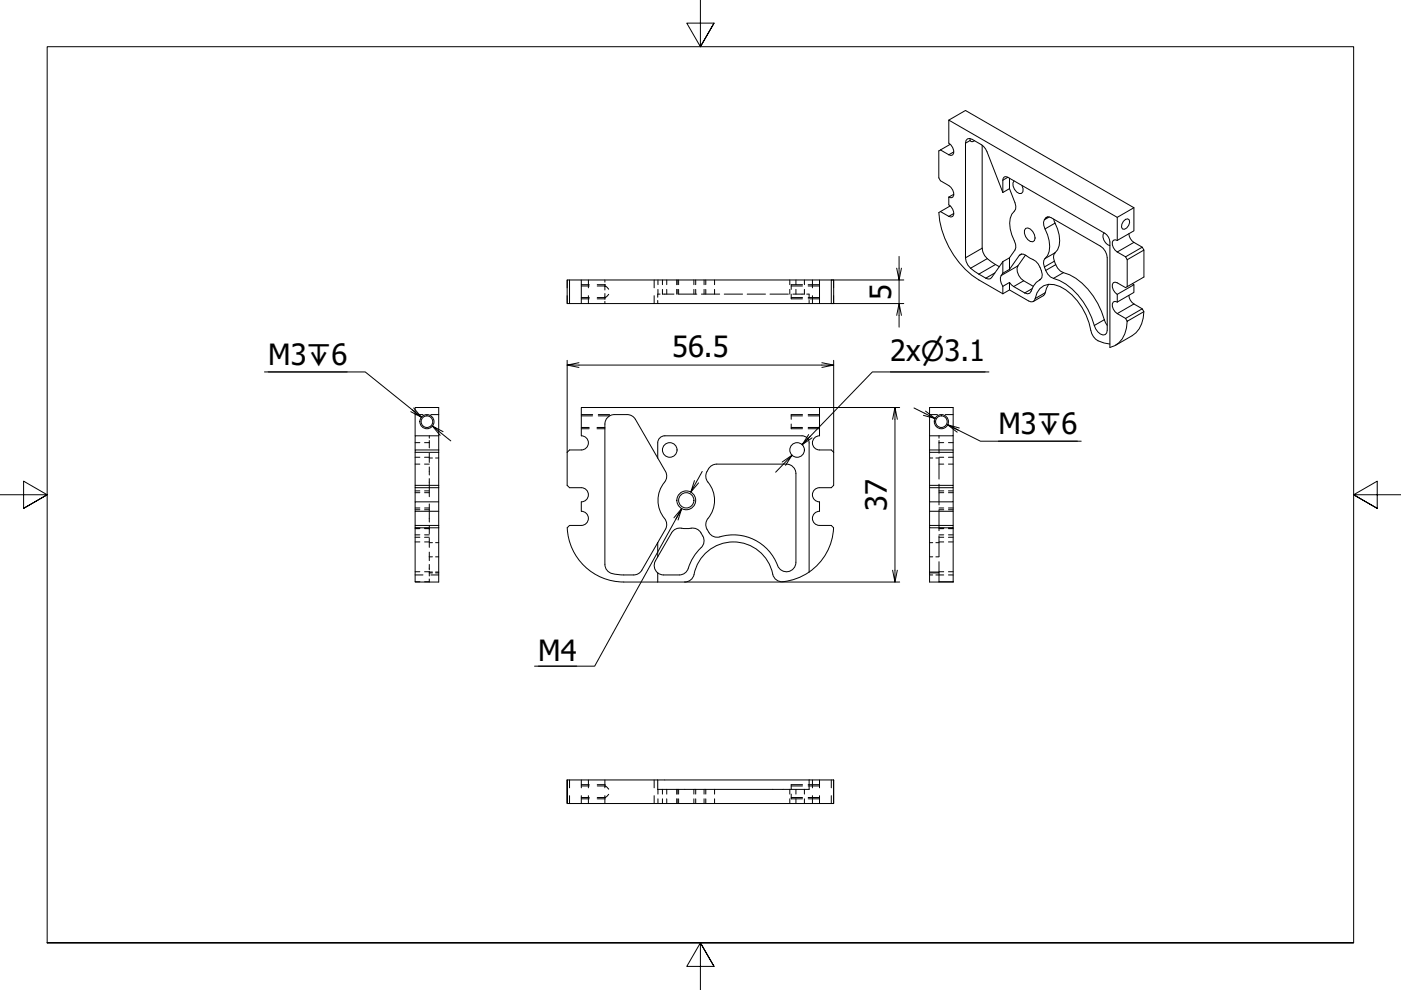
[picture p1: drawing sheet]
<svg xmlns="http://www.w3.org/2000/svg" width="297mm" height="210mm" viewBox="0 0 297 210" stroke-linecap="round" stroke-linejoin="round" font-family="sans-serif">
<defs><g id="words">
<g font-size="6.2">
<text x="188.9" y="63.6" transform="rotate(-90 188.9 63.6)">5</text>
<text x="56.9" y="77.3">M3↧6</text>
<text x="142.5" y="75.7">56.5</text>
<text x="188.8" y="76.6">2x⌀3.1</text>
<text x="211.7" y="92">M3↧6</text>
<text x="188.1" y="108.3" transform="rotate(-90 188.1 108.3)">37</text>
<text x="114.1" y="140.1">M4</text>
</g>
</g></defs>
<!-- layer: Hidden (ISO) -->
<g fill="none" stroke="#000" stroke-width=".21">
<path d="M120.3 59.4v1.6M124.8 59.4v1.6M128.2 59.4v.4M138.7 59.4v1.6M139.5 59.4v1M140.5 59.4v1M141.4 59.4v1M143.5 59.4v1M143.6 59.4v1M143.9 59.4v1M147.1 59.4v1M147.5 59.4v1"/>
<path d="M149.3 59.4v1M149.6 59.4v1M151.5 59.4v1M167.4 59.4v1M168.8 59.4v1M170.6 59.4v1M172.2 59.4v1.6M176.7 59.4v1.6M120.3 62.7v1.7M123.2 63.1h1.7M123.2 60.6h1.7M123.2 63.4h1.7"/>
<path d="M123.2 60.4h1.7M124.8 62.7v1.7M126.6 63.1h1.7M126.6 60.6h1.7M126.6 63.4h1.7M126.6 60.4h1.7M128.2 60.7l.2-.1 .3 .3 .4 .4M128.2 60.3v1.2M128.2 62.2v1.2M128.2 63.9v.5M129.1 62.4l-.4 .5-.3 .2-.2-.1M138.7 62.7v1.7"/>
<path d="M139.5 63.7v.7M139.5 61.4v1M139.9 62.4h-.4v.6M140.5 61.4v1h2.4M141.4 61.4v1M143.5 61.4v1M143.6 61.4v1M143.9 61.4v1h3.8M147.1 61.4v1M147.5 61.4v1M148.7 62.4h3.9M149.3 61.4v1"/>
<path d="M149.6 61.4v1M151.5 61.4v1M153.6 62.4h3.8M158.4 62.4h3.9M163.3 62.4h3.8M167.4 61.4v1M167.8 62.4v1h2.3M167.8 63.1h2.3M167.8 60.6h2.3M168.8 61.4v1M170.1 60.4h-2.3v1M170.6 61.4v1h-2.5"/>
<path d="M171 62.4h.6v.6M171.3 63.1h2.5M171.3 60.6h2.5M171.3 63.4h2.5M171.3 60.4h2.5M171.6 63.7v.7M172.2 62.7v1.7M176.7 62.7v1.7M88 87.9h1.7M88 98.4h1M88 97h1M88 93.9h1"/>
<path d="M90 98.4h1M90 97h1M90 93.9h1M91 96v2.1M91 92.4v.5M91 93.4v1.6M91 99v1.7M91 97.1h.7M91.4 87.9h1.6M92.4 97.1h.6M123.2 90.6h1.7M123.2 88.2h2.5"/>
<path d="M123.2 90.9h1.7M123.2 87.9h2.5M126.6 90.6h1.6M126.6 90.9h1.6M126.8 88.2h2.4M126.9 87.9h2.3M167.8 90.6h2.3M167.8 88.2h2.3M167.8 89.9v1h2.3M170.1 87.9h-2.3v1M171.3 90.6h2.5M171.3 88.2h2.5"/>
<path d="M171.3 90.9h2.5M171.3 87.9h2.5M197.1 87.9h1.7M197.1 97.1h.7M198.4 97.1h.7M199.1 98.4h1M199.1 97h1M199.1 93.9h1M199.1 92.4v.5M199.1 93.4v2.7M199.1 97.2v4.4M200.4 87.9h1.7"/>
<path d="M201.1 98.4h1M201.1 97h1M201.1 93.9h1M88 112h1M88 113.9h1M88 114.9h1M88 113.4h1M88 112.1h1M88 107.7h1M88 104.5h1M88 108.1h1M88 104.1h1"/>
<path d="M90 112h1M90 113.9h1M90 114.9h1M90 113.4h1M90 112.1h1M90 107.7h1M90 104.5h1M90 108.1h1M90 104.1h1M91 114.1v2M91 101.5v3.8M91 106.9v3.8"/>
<path d="M91 111.5v1.7M91 117.1v1.8M91 119.7v1.1M91 118.1h.7M91 115.1h.7M92.4 118.1h.6M92.4 115.1h.6M197.1 118.1h.7M197.1 115.1h.7M198.4 118.1h.7M198.4 115.1h.7M199.1 112h1"/>
<path d="M199.1 113.9h1M199.1 114.9h1M199.1 113.4h1M199.1 112.1h1M199.1 107.7h1M199.1 104.5h1M199.1 108.1h1M199.1 104.1h1M199.1 102.7v4.3M199.1 108.1v4.4M199.1 113.6v4.4M199.1 119.1v2.2"/>
<path d="M201.1 112h1M201.1 113.9h1M201.1 114.9h1M201.1 113.4h1M201.1 112.1h1M201.1 107.7h1M201.1 104.5h1M201.1 108.1h1M201.1 104.1h1M88 123.3h1M88 121.2h1M88 121.9h1.7"/>
<path d="M90 123.3h1M90 121.2h1M91 121.1v1M91 122.8v.6M91 121.5h.7M91 121.3h.7M91.4 121.9h1.6M92.4 121.5h.6M92.4 121.3h.6M197.1 121.9h.7M198.4 121.9h1.7M199.1 121.2h1"/>
<path d="M201.1 121.2h1M201.1 121.9h1M120.8 165.4v1.6M120.8 168.7v1.7M123.2 169.1h1.7M123.2 166.6h1.7M123.2 169.4h1.7M123.2 166.4h1.7M123.2 165.4v1.6M123.2 168.7v1.7M124.8 165.4v1.6M124.8 168.7v1.7"/>
<path d="M126.6 169.1h1.7M126.6 166.6h1.7M126.6 169.4h1.7M126.6 166.4h1.7M128.2 166.7l.2-.1 .7 .7M128.2 165.4v1.6M128.2 168.7v1.7M129.1 168.4l-.4 .5-.3 .2-.2-.1M138.7 165.4v1.6M138.7 168.7v1.7M139.5 167.4v1M139.5 169.4v1"/>
<path d="M140.5 167.4v1M140.5 169.4v1M141.4 167.4v1M141.4 169.4v1M143.5 167.4v1M143.5 169.4v1M143.6 167.4v1M143.6 169.4v1M143.9 167.4v1M143.9 169.4v1M147.1 167.4v1M147.1 169.4v1"/>
<path d="M147.5 167.4v1M147.5 169.4v1M149.3 167.4v1M149.3 169.4v1M149.6 167.4v1M149.6 169.4v1M151.5 167.4v1M151.5 169.4v1M167.4 167.4v1M167.4 169.4v1M167.8 168.4v1h2.3M167.8 169.1h2.3"/>
<path d="M167.8 166.6h2.3M168.8 167.4v1M168.8 169.4v1M170.1 166.4h-2.3v1M170.6 167.4v1M170.6 169.4v1M171.3 169.1h2.5M171.3 166.6h2.5M171.3 169.4h2.5M171.3 166.4h2.5M172.2 165.4v1.6M172.2 168.7v1.7"/>
<path d="M173.8 165.4v1.6M173.8 168.7v1.7M176.2 165.4v1.6M176.2 168.7v1.7"/>
</g>
<!-- layer: Visible (ISO) -->
<g fill="none" stroke="#000" stroke-width=".21">
<path d="M199.4 31.8l1.8 1 .4 .2 .4-.2a1.8 1.8 0 0 0-.8-2.4v-4.9l35.7 20.6v4.9M199.4 31.8l-.4 .2v5.7l.4 .6a3.7 3.7 0 0 1 2.8 2.6v.5l-.2 .4-.4 .1-.4-.1M201.2 25.5l3.5-2.1 35.7 20.6-3.5 2.1M201.5 30.6l-2.1 1.2M205.7 29.4v.4l.2 .2 .7-.2M208.2 30.8v21.8a3.6 3.6 0 0 0 2 2.9l1.7 1M214 37.8v2.2l1.2 3a1.85 1.85 0 0 1-.7 2.4 6 6 0 0 0 .6 5.7l.3 1.4-.2 .5-1.2 1.7v2.4l2.1-3 .4-.2h.5l1.3 .8a3.8 3.8 0 0 1 2.6 4.2l-1.2 1-.6 .8-.8 1.5-.5 .1a7.9 7.9 0 0 1-3.8-2.4M214 40l-1.4 .8M215 38.4a1.84 1.84 0 0 0 1.6 2.6l.3-.4v-.6l-.2-.7M120.2 59.4h.6v5h-.6zM120.8 59.4h2.4v5M123.2 59.4h50.6v5"/>
<path d="M173.8 59.4h2.4M201.2 41.8v1.6a1.97 1.97 0 0 1 .8 2.5l-.4 .1-.4-.1-1.8-1M201.5 43.7l-2.4 1.4a18.8 18.8 0 0 0 8.4 14.2l5.1 3M202.2 41.2l-1 .6M212.6 40.8l-3.3-8.6a5 5 0 0 0-3.7-2.8h-.5l-.3 .4-.1 .6v24.3a3.6 3.6 0 0 0 2 2.9l2.3 1.4 .9 .1 2.7-3.6M212.6 57.9a1.99 1.99 0 0 0 0 2.8M212.6 40.8l.1-3 .2-.3 .4-.1 21 12.1a2.36 2.36 0 0 1 1 1.8v22.4a4.7 4.7 0 0 0 3.5-4.2l.2-1.4M212.6 55.5v2.4M214 59.9v1.6l4.1 2.3 .9 .2 .3-.3a4 4 0 0 1 3-3.4 6.7 6.7 0 0 1 4.9 2.2 14.9 14.9 0 0 1 4.3 8.2 3.2 3.2 0 0 0 2.6 2l1.2 .2M214 59.9l-1.4 .8M214 57.1l-1.4 .8M214 54.7l-1.4 .8"/>
<path d="M217.4 54.1l-1.6 2.3a2.6 2.6 0 0 0 1.2 3.1l2.1 1.2M217.5 48.4a1.6 1.6 0 0 1 1.8 1.4l.2 .7-.2 .5-.3 .3a1.98 1.98 0 0 1-1.5-2.9zM220.6 59.2l-.2 .2M221.7 46.3l.3-.3 .9 .2 10.4 6a3.1 3.1 0 0 1 1.5 2.5v15.3l-.2 .6-.3 .3a1.82 1.82 0 0 1-2-1.2 16.2 16.2 0 0 0-7.7-10.2 3.8 3.8 0 0 1-3.3-4.3 4.2 4.2 0 0 0 1.1-4.1l-.8-2.6a1.84 1.84 0 0 1 .1-2.2zM223.4 46.5l.1 .4a7 7 0 0 1 .7 6.1 1.86 1.86 0 0 0-.7 2.4 3.7 3.7 0 0 0 3.3 2.9 16 16 0 0 1 7.6 10.1l.4 .6M234.1 49.4a1.96 1.96 0 0 0 1.2 2.7M236.9 51l-.5-.2-.4 .2a1.79 1.79 0 0 0 .9 2.4l1.7 1M238.2 46.9l.4-.4 .5-.1a1.19 1.19 0 0 1-.2 1.9l-.5 .3-.4-.1-.2-.4v-.6zM238.6 54.4l3.6-2 .3 .6-3.5 2.1M238.6 54.4l.4 .7M239 55.1v5.7M239.3 49.5a2.36 2.36 0 0 0 1.1 1.9l1.8 1"/>
<path d="M240.4 44v4.9l-3.5 2.1M242.5 53v5.7l-3.5 2.1M120.8 64.4h55.4v-5h.6v5h-.6M212.6 60.7v1.6M214 61.5l-1.4 .8M222.3 60.3l-.4 .8-.4 1.3-2.4 1.5M236.9 64l-.5-.1-.4 .1a1.79 1.79 0 0 0 .9 2.5l1.7 1M236.9 62.4v1.6M238.6 67.5l3.6-2 .3 .6-3.5 2zM239 60.8l-.4 .2-1.7-1-.5-.2-.4 .1a1.8 1.8 0 0 0 .9 2.5M239.3 62.6a2.33 2.33 0 0 0 1.1 1.9l1.8 1M240.1 60.1l.3 .3-3.5 2"/>
<path d="M240.4 60.4v1.6l-3.5 2M242.5 66.1a6 6 0 0 1-2.5 5.1l-3.5 2M88 92.4v-6h5v9M88 95.9v7M93 92.4h-5v3M93 95.4h-5v.5h5M93 95.4v8M123.2 86.4h50.6l-.1 6a1.5 1.5 0 0 0-1.5 1.5 1.5 1.5 0 0 0 1.6 1.5h2.4l.6 .5v7l-.6 .5h-2.5a1.5 1.5 0 0 0-1.5 1.5 1.5 1.5 0 0 0 1.6 1.5l-.1 2a1.5 1.5 0 0 0-1.5 1.5 1.5 1.5 0 0 0 1.6 1.5h2.4l.5 .5a11.9 11.9 0 0 1-11.2 11.4 2 2 0 0 1-1.7-1.6 8.5 8.5 0 0 0-8.6-6.8 8.5 8.5 0 0 0-8.2 7.3 2 2 0 0 1-1.8 1.2h-12.9a12 12 0 0 1-12-11.5l.5-.5h2.5a1.5 1.5 0 0 0 1.5-1.5 1.5 1.5 0 0 0-1.6-1.5l.1-2a1.5 1.5 0 0 0 1.5-1.5 1.5 1.5 0 0 0-1.6-1.5h-2.4l-.6-.5v-7l.6-.5h2.5a1.5 1.5 0 0 0 1.5-1.5 1.5 1.5 0 0 0-1.6-1.5zM128.8 88.5l.9-.5 3.3-.1a2 2 0 0 1 1.7 1l6.4 11.1a2.4 2.4 0 0 1-.7 2.9 6.2 6.2 0 0 0 .8 7.4 2 2 0 0 1-.1 1.9l-5 8.7a2 2 0 0 1-1.8 1h-2a5 5 0 0 1-3.6-1l-.5-1.2 .1-29.8v-.5zM139.5 97.1v-3.2a1.5 1.5 0 0 1 1.5-1.5h29a1.5 1.5 0 0 1 1.6 1.5v27.4M152 98.4a2.58 2.58 0 0 0-2.2 1.8 2.58 2.58 0 0 0 .8 2.7 6.2 6.2 0 0 1-.8 7.4 2.72 2.72 0 0 0 2.4 3.6l.4-.1M152 98.4h14.8"/>
<path d="M166.7 98.4a2 2 0 0 1 2 2l.1 18.8a2 2 0 0 1-1.7 2 2 2 0 0 1-2.2-1.3 10 10 0 0 0-12.3-6.1M197.1 95.4h5v.5h-5M197.1 92.4h5v-6h-5v9M197.1 95.4v8M202.1 92.4v3M202.1 95.9v7M88 103.4v3M93 103.4v8M93 111.4v12h-5v-11.5M93 108.4h-5v3M93 106.4h-5v2M93 111.4h-5v.5h5"/>
<path d="M93 102.9h-5v.5h5M139.5 115.1v3M146.5 112a2.64 2.64 0 0 1 2.4 3.8 11.8 11.8 0 0 0-3.2 5.2 2 2 0 0 1-1.7 .9h-3.6l-.9-.4M146.5 112h-1.6a2.13 2.13 0 0 0-2.5 1l-3.4 5.9a2 2 0 0 0 .5 2.6M197.1 111.4h5v.5h-5zM197.1 102.9h5v.5h-5M197.1 103.4v8M197.1 111.9v11.5h2M202.1 103.4v3h-5M202.1 106.4v2h-5M202.1 111.9v11.5l-3-.1M202.1 108.4v3"/>
<path d="M139.5 121.5v1.9M197.1 121.3h2v2M197.1 121.5h2M199.1 123.3h3M120.2 165.4l.1 5zM120.3 165.4h19.2M120.3 170.4h56.4M139.5 165.4h32.1M139.5 165.4v2h32.1v-2M171.6 165.4h5.1M176.7 165.4l.1 5z"/>
<circle cx="90.5" cy="89.4" r="1.23"/>
<circle cx="142" cy="95.4" r="1.55"/>
<circle cx="169" cy="95.4" r="1.55"/>
<circle cx="199.6" cy="89.4" r="1.23"/>
<circle cx="145.5" cy="106.1" r="1.62"/>
</g>
<!-- layer: Visible Narrow (ISO) -->
<g fill="none" stroke="#000" stroke-width=".21">
<path d="M202.2 32.2l-1 .6M205.7 29.8l-1 .6M213.7 37.6l-1.1 .6M202.2 45.3l-1 .6M208.2 52.6l-3.5 2.1M209.3 54.8l-3.5 2.1M210.9 57.9l-1.9 1.1M211.1 56.1l-3.6 2M215.8 56.4l-3.5 2M216.6 53.9l-.5 .2M217 59.5l-2.1 1.3M220.6 59.2l-.1 .1"/>
<path d="M222.2 46l-.5 .3M222.5 46l-1.1 .6M223.5 55.4l-2.1 1.2M223.7 53.6l-2.1 1.2M223.7 47.3l-2.1 1.2M223.8 56.1l-2.1 1.2M225.5 57.8l-2.2 1.2M240.4 51.4l-3.5 2M218.8 61.2l-1.5 .9M221.6 62.1l-2.1 1.2M234.1 67.8l-2.1 1.2M240.4 64.5l-3.5 2"/>
<circle cx="90.5" cy="89.4" r="1.5"/>
<circle cx="199.6" cy="89.4" r="1.5"/>
<circle cx="145.5" cy="106.1" r="2"/>
</g>
<!-- layer: Border (ISO) -->
<path d="M148.5 0v9.9l-2.9-5h5.8l-2.9 5 2.9-5M0 104.9h10l-5-2.9v5.8l5-2.9-5 2.9M297 104.9h-10l5-2.9v5.8l-5-2.9 5 2.9M10 199.9v-190h277v190h-277h277M151.4 204.9l-2.9-5 2.9 5h-5.8l2.9-5v10" fill="none" stroke="#000" stroke-width=".21"/>
<!-- layer: Dimension (ISO) -->
<g fill="none" stroke="#000" stroke-width=".21">
<path d="M176.2 59.4h15.4M190.6 54.4v5l-.5-2.5M191.1 56.9l-.5 2.5v5l-.5 2.5M56.1 78.9h21.3l11.9 9.6-1.6-2M56.9 78.9h16.7M120.2 77.4l2.6 .5M120.2 76.4v19.5M122.8 76.9l-2.6 .5h56.6l-2.6 .5M174.2 76.9l2.6 .5M176.2 64.4h15.4M176.8 76.4v19.5M188.8 78.9h20.1"/>
<path d="M191.1 66.9l-.5-2.5v5M209.7 78.9h-24.7l-14.9 15.4 2.1-1.5M87.4 86.9l1.9 1.6-2.2-1.2M91.7 90.3l1.6 2M93.9 91.5l-2.2-1.2 3.9 3.2M148.9 100l-2.4 4.3 .7-2.4M166.5 98.7l1.4-2.2-3.4 3.6M167.9 96.5l-2.1 1.5M171.4 92.1l-1.3 2.2 1.7-1.8M173.8 86.4h16.9M189.7 86.4l-.4 2.5M190.3 88.9l-.6-2.5v37l-.4-2.5"/>
<path d="M193.8 86.5l4.4 2.2-2.4-.6M196.2 87.2l2 1.5M202.9 91.6l-2-1.5 7 3.4h21.3M203.4 90.7l-2.5-.6 2.3 1.1M211.7 93.5h16.7M142.9 109.8l1.6-2-18.4 33.4h-12.8M143.3 110l1.2-2.2-.7 2.5M148.1 102.4l-1.6 1.9M145.2 123.4h45.5M190.3 120.9l-.6 2.5M114.1 141.2h8.2"/>
</g>
<use href="#words"/>
</svg>
